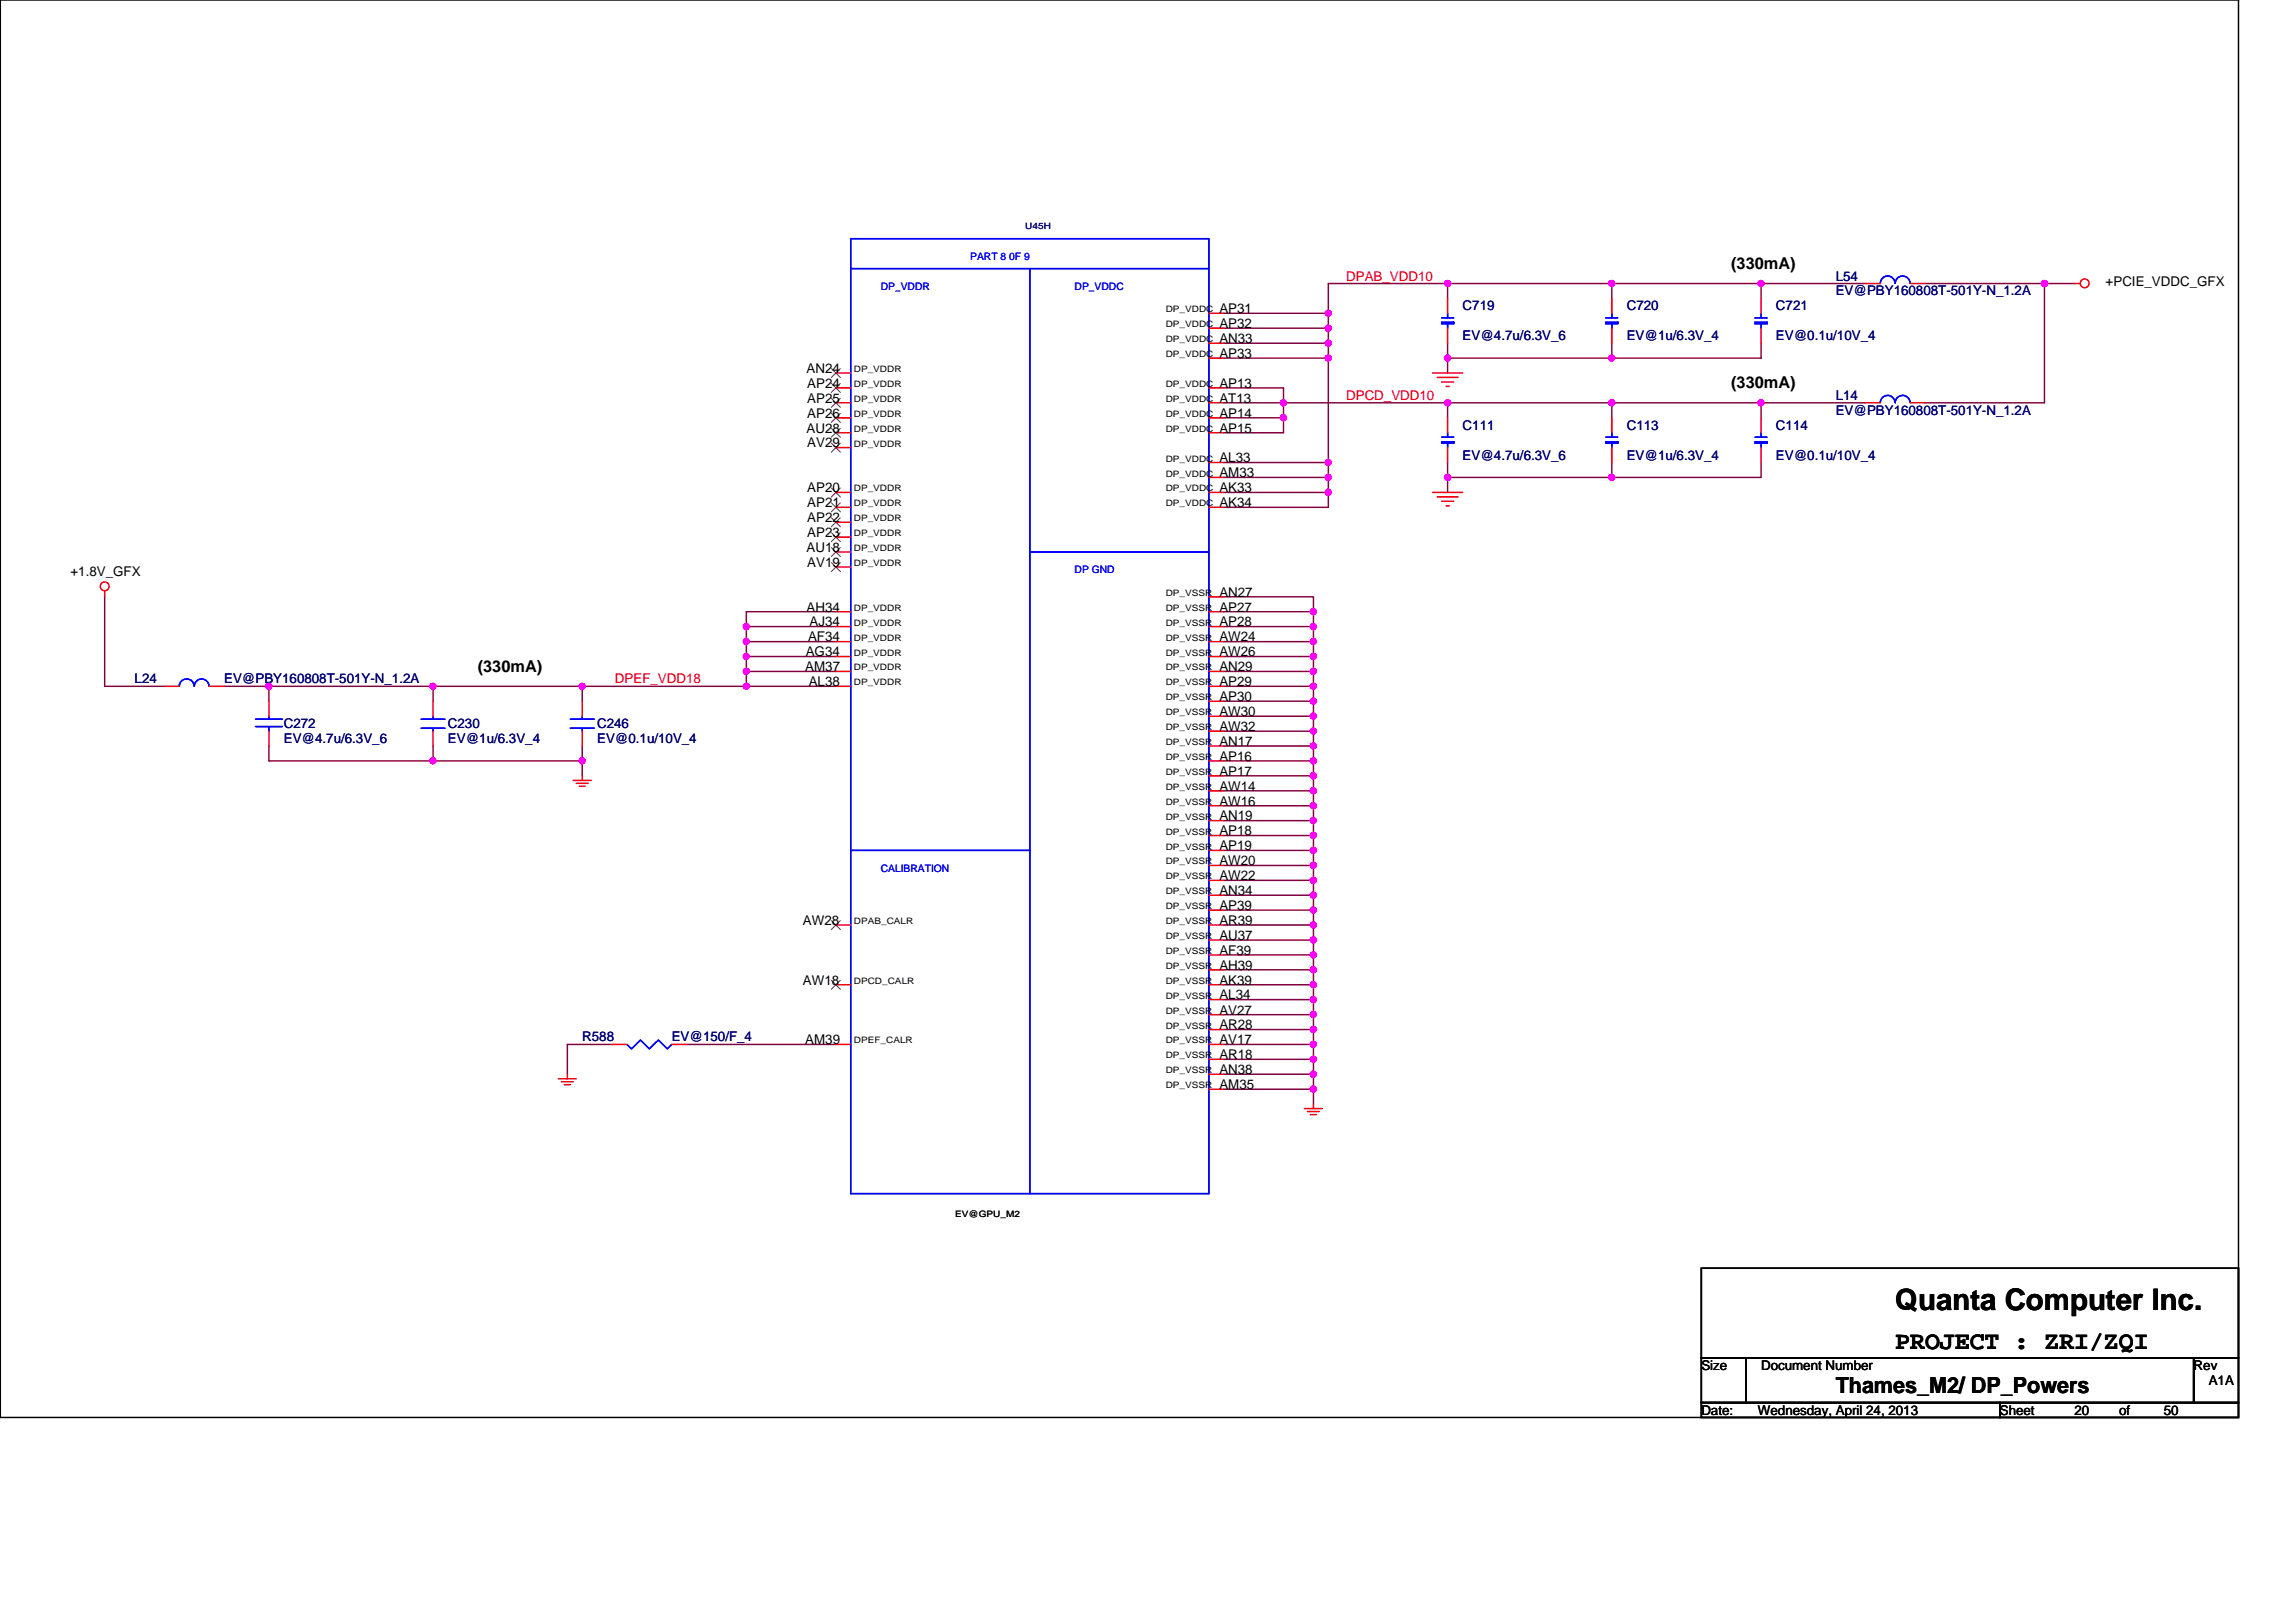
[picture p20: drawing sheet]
<svg xmlns="http://www.w3.org/2000/svg" width="297mm" height="210mm" viewBox="0 0 297 210" stroke-linecap="round" stroke-linejoin="round" font-family="sans-serif">
<defs><g id="words">
<text font-size="3.8" x="245.2" y="169.5">Quanta Computer Inc.</text>
<text font-size="3.3" x="245.2" y="174.6">PROJECT : ZRI/ZQI</text>
<text font-size="2.9" x="237.5" y="180.3">Thames_M2/ DP_Powers</text>
<g font-size="2.1">
<text x="224" y="34.8">(330mA)</text>
<text x="224" y="50.2">(330mA)</text>
<text x="61.8" y="86.9">(330mA)</text>
</g>
<g font-size="1.7">
<text x="157.8" y="40.5">AP31</text>
<text x="272.4" y="37.1">+PCIE_VDDC_GFX</text>
<text x="157.8" y="46.3">AP33</text>
<text x="157.8" y="44.4">AN33</text>
<text x="157.8" y="42.4">AP32</text>
<text x="104.3" y="48.2">AN24</text>
<text x="104.4" y="52.1">AP25</text>
<text x="104.4" y="50.2">AP24</text>
<text x="157.8" y="52.1">AT13</text>
<text x="157.8" y="50.2">AP13</text>
<text x="104.3" y="56">AU28</text>
<text x="104.4" y="57.9">AV29</text>
<text x="104.4" y="54">AP26</text>
<text x="157.8" y="59.8">AL33</text>
<text x="157.8" y="56">AP15</text>
<text x="157.8" y="54">AP14</text>
<text x="104.4" y="65.6">AP21</text>
<text x="104.4" y="63.7">AP20</text>
<text x="157.8" y="65.6">AK34</text>
<text x="157.8" y="63.7">AK33</text>
<text x="157.8" y="61.7">AM33</text>
<text x="104.3" y="71.4">AU18</text>
<text x="104.4" y="69.5">AP23</text>
<text x="104.4" y="67.5">AP22</text>
<text x="9.1" y="74.5">+1.8V_GFX</text>
<text x="104.4" y="73.3">AV19</text>
<text x="157.8" y="77.2">AN27</text>
<text x="104.3" y="79.1">AH34</text>
<text x="104.5" y="83">AF34</text>
<text x="104.7" y="81">AJ34</text>
<text x="157.8" y="83">AW24</text>
<text x="157.8" y="81">AP28</text>
<text x="157.8" y="79.1">AP27</text>
<text x="104.2" y="86.8">AM37</text>
<text x="104.2" y="84.9">AG34</text>
<text x="104.6" y="88.8">AL38</text>
<text x="157.8" y="88.8">AP29</text>
<text x="157.8" y="86.8">AN29</text>
<text x="157.8" y="84.9">AW26</text>
<text x="157.8" y="94.6">AW32</text>
<text x="157.8" y="92.6">AW30</text>
<text x="157.8" y="90.7">AP30</text>
<text x="157.8" y="100.4">AP17</text>
<text x="157.8" y="98.4">AP16</text>
<text x="157.8" y="96.5">AN17</text>
<text x="157.8" y="106.2">AN19</text>
<text x="157.8" y="104.2">AW16</text>
<text x="157.8" y="102.3">AW14</text>
<text x="157.8" y="113.9">AW22</text>
<text x="157.8" y="112">AW20</text>
<text x="157.8" y="110">AP19</text>
<text x="157.8" y="108.1">AP18</text>
<text x="103.9" y="119.7">AW28</text>
<text x="157.8" y="119.7">AR39</text>
<text x="157.8" y="117.7">AP39</text>
<text x="157.8" y="115.8">AN34</text>
<text x="157.8" y="125.5">AH39</text>
<text x="157.8" y="123.5">AF39</text>
<text x="157.8" y="121.6">AU37</text>
<text x="103.9" y="127.4">AW18</text>
<text x="157.8" y="131.3">AV27</text>
<text x="157.8" y="129.3">AL34</text>
<text x="157.8" y="127.4">AK39</text>
<text x="104.2" y="135.1">AM39</text>
<text x="157.8" y="137">AR18</text>
<text x="157.8" y="135.1">AV17</text>
<text x="157.8" y="133.2">AR28</text>
<text x="157.8" y="140.9">AM35</text>
<text x="157.8" y="139">AN38</text>
<text x="220.1" y="177.2">Size</text>
<text x="227.8" y="177.2">Document Number</text>
<text x="283.8" y="177.2">Rev</text>
<text x="285.7" y="179.1">A1A</text>
<text x="220.1" y="183">Date:</text>
<text x="227.4" y="183">Wednesday, April 24, 2013</text>
<text x="258.7" y="183">Sheet</text>
<text x="268.4" y="183">20</text>
<text x="274.1" y="183">of</text>
<text x="279.9" y="183">50</text>
</g>
<g font-size="1.7" fill="#f00">
<text x="174.2" y="36.3">DPAB_VDD10</text>
<text x="174.2" y="51.7">DPCD_VDD10</text>
<text x="79.6" y="88.4">DPEF_VDD18</text>
</g>
<g font-size="1.7" fill="#000080">
<text x="189.2" y="40.2">C719</text>
<text x="210.5" y="40.2">C720</text>
<text x="229.8" y="40.2">C721</text>
<text x="237.5" y="38.2">EV@PBY160808T-501Y-N_1.2A</text>
<text x="237.5" y="36.3">L54</text>
<text x="189.2" y="44">EV@4.7u/6.3V_6</text>
<text x="210.5" y="44">EV@1u/6.3V_4</text>
<text x="229.8" y="44">EV@0.1u/10V_4</text>
<text x="237.5" y="53.7">EV@PBY160808T-501Y-N_1.2A</text>
<text x="237.5" y="51.7">L14</text>
<text x="189.2" y="55.6">C111</text>
<text x="189.2" y="59.5">EV@4.7u/6.3V_6</text>
<text x="210.5" y="55.6">C113</text>
<text x="210.5" y="59.5">EV@1u/6.3V_4</text>
<text x="229.8" y="55.6">C114</text>
<text x="229.8" y="59.5">EV@0.1u/10V_4</text>
<text x="17.4" y="88.4">L24</text>
<text x="29" y="88.4">EV@PBY160808T-501Y-N_1.2A</text>
<text x="36.7" y="94.2">C272</text>
<text x="58" y="94.2">C230</text>
<text x="77.3" y="94.2">C246</text>
<text x="36.7" y="96.1">EV@4.7u/6.3V_6</text>
<text x="58" y="96.1">EV@1u/6.3V_4</text>
<text x="77.3" y="96.1">EV@0.1u/10V_4</text>
<text x="75.3" y="134.7">R588</text>
<text x="86.9" y="134.7">EV@150/F_4</text>
</g>
<g font-size="1.3" fill="#00f">
<text x="125.5" y="33.6">PART 8 0F 9</text>
<text x="113.9" y="37.5">DP_VDDR</text>
<text x="139" y="37.5">DP_VDDC</text>
<text x="139" y="74.2">DP GND</text>
<text x="113.9" y="112.8">CALIBRATION</text>
</g>
<text font-size="1.1" fill="#000080" x="132.6" y="29.6">U45H</text>
<g font-size="1.1">
<text x="150.8" y="40.4">DP_VDDC</text>
<text x="150.8" y="46.2">DP_VDDC</text>
<text x="150.8" y="44.3">DP_VDDC</text>
<text x="150.8" y="42.4">DP_VDDC</text>
<text x="110.5" y="53.9">DP_VDDR</text>
<text x="110.5" y="52">DP_VDDR</text>
<text x="110.5" y="50.1">DP_VDDR</text>
<text x="110.5" y="48.1">DP_VDDR</text>
<text x="150.8" y="53.9">DP_VDDC</text>
<text x="150.8" y="52">DP_VDDC</text>
<text x="150.8" y="50.1">DP_VDDC</text>
<text x="110.5" y="57.8">DP_VDDR</text>
<text x="110.5" y="55.9">DP_VDDR</text>
<text x="150.8" y="59.7">DP_VDDC</text>
<text x="150.8" y="55.9">DP_VDDC</text>
<text x="110.5" y="65.5">DP_VDDR</text>
<text x="110.5" y="63.6">DP_VDDR</text>
<text x="150.8" y="65.5">DP_VDDC</text>
<text x="150.8" y="63.6">DP_VDDC</text>
<text x="150.8" y="61.7">DP_VDDC</text>
<text x="110.5" y="71.3">DP_VDDR</text>
<text x="110.5" y="69.4">DP_VDDR</text>
<text x="110.5" y="67.4">DP_VDDR</text>
<text x="110.5" y="73.2">DP_VDDR</text>
<text x="150.8" y="77.1">DP_VSSR</text>
<text x="110.5" y="82.9">DP_VDDR</text>
<text x="110.5" y="81">DP_VDDR</text>
<text x="110.5" y="79">DP_VDDR</text>
<text x="150.8" y="82.9">DP_VSSR</text>
<text x="150.8" y="81">DP_VSSR</text>
<text x="150.8" y="79">DP_VSSR</text>
<text x="110.5" y="88.7">DP_VDDR</text>
<text x="110.5" y="86.7">DP_VDDR</text>
<text x="110.5" y="84.8">DP_VDDR</text>
<text x="150.8" y="88.7">DP_VSSR</text>
<text x="150.8" y="86.7">DP_VSSR</text>
<text x="150.8" y="84.8">DP_VSSR</text>
<text x="150.8" y="94.5">DP_VSSR</text>
<text x="150.8" y="92.5">DP_VSSR</text>
<text x="150.8" y="90.6">DP_VSSR</text>
<text x="150.8" y="100.3">DP_VSSR</text>
<text x="150.8" y="98.3">DP_VSSR</text>
<text x="150.8" y="96.4">DP_VSSR</text>
<text x="150.8" y="108">DP_VSSR</text>
<text x="150.8" y="106">DP_VSSR</text>
<text x="150.8" y="104.1">DP_VSSR</text>
<text x="150.8" y="102.2">DP_VSSR</text>
<text x="150.8" y="113.8">DP_VSSR</text>
<text x="150.8" y="111.8">DP_VSSR</text>
<text x="150.8" y="109.9">DP_VSSR</text>
<text x="110.5" y="119.6">DPAB_CALR</text>
<text x="150.8" y="119.6">DP_VSSR</text>
<text x="150.8" y="117.6">DP_VSSR</text>
<text x="150.8" y="115.7">DP_VSSR</text>
<text x="150.8" y="125.3">DP_VSSR</text>
<text x="150.8" y="123.4">DP_VSSR</text>
<text x="150.8" y="121.5">DP_VSSR</text>
<text x="110.5" y="127.3">DPCD_CALR</text>
<text x="150.8" y="131.1">DP_VSSR</text>
<text x="150.8" y="129.2">DP_VSSR</text>
<text x="150.8" y="127.3">DP_VSSR</text>
<text x="110.5" y="135">DPEF_CALR</text>
<text x="150.8" y="136.9">DP_VSSR</text>
<text x="150.8" y="135">DP_VSSR</text>
<text x="150.8" y="133.1">DP_VSSR</text>
<text x="150.8" y="140.8">DP_VSSR</text>
<text x="150.8" y="138.9">DP_VSSR</text>
<text x="123.6" y="157.4">EV@GPU_M2</text>
</g>
</g></defs>
<path d="M0 0h289.6v183.4h-289.6zM220.1 175.7h5.8v5.8h-5.8zM220.1 164.1h69.5v11.6h-69.5zM225.9 175.7h57.9v5.8h-57.9zM283.8 175.7h5.8v5.8h-5.8zM220.1 181.5h38.6v1.9h-38.6zM258.7 181.5h30.9v1.9h-30.9z" fill="none" stroke="#000" stroke-width=".19"/>
<g fill="none" stroke="#800040" stroke-width=".19">
<path d="M187.3 36.7h21.2v1.9M187.3 36.7v1.9M187.3 36.7h-15.5v3.8M208.5 36.7h19.3M227.8 36.7h13.5M227.8 36.7v1.9M249.1 36.7h15.4M264.5 36.7h3.9M264.5 36.7v15.4h-15.4M158.3 54.1h7.7M158.3 52.1h7.7M158.3 50.2h7.7v1.9"/>
<path d="M158.3 59.8h13.5M158.3 46.3h13.5M158.3 44.4h13.5v1.9M158.3 42.5h13.5M158.3 40.5h13.5M166 52.1h21.3M166 54.1v1.9h-7.7M166 52.1v2M171.8 59.8v2M171.8 42.5v1.9M171.8 40.5v2M171.8 46.3v13.5"/>
<path d="M187.3 44.4v1.9h21.2M187.3 52.1h21.2v2M187.3 59.8v2h21.2M187.3 52.1v2M187.3 46.3v2M208.5 44.4v1.9M208.5 59.8v2M208.5 52.1h19.3M227.8 44.4v1.9h-19.3M227.8 52.1v2M227.8 59.8v2h-19.3M227.8 52.1h13.5"/>
<path d="M13.5 77.2v11.6h7.8M108.1 79.1h-11.5v2M158.3 63.7h13.5M158.3 79.1h11.6v2M158.3 77.2h11.6v1.9M158.3 61.8h13.5M171.8 63.7v1.9h-13.5M171.8 61.8v1.9M187.3 61.8v1.9M29 88.8h5.8M34.8 88.8h21.2M34.8 96.5v1.9h21.2"/>
<path d="M34.8 88.8v1.9M56 88.8v1.9M56 96.5v1.9M56 98.4h19.3M56 88.8h19.3M75.3 96.5v1.9M75.3 88.8v1.9M75.3 98.4v2M75.3 88.8h21.3M96.6 86.9v1.9M96.6 81.1v1.9M96.6 83v1.9"/>
<path d="M96.6 88.8h11.5M96.6 84.9h11.5M96.6 83h11.5M96.6 81.1h11.5M96.6 84.9v2h11.5M158.3 98.4h11.6M158.3 96.5h11.6M158.3 94.6h11.6M158.3 92.7h11.6M158.3 90.7h11.6M158.3 88.8h11.6M158.3 86.9h11.6"/>
<path d="M158.3 84.9h11.6M158.3 83h11.6v3.9M158.3 81.1h11.6M169.9 98.4v2M169.9 96.5v1.9M169.9 94.6v1.9M169.9 92.7v1.9M169.9 90.7v2M169.9 88.8v1.9M169.9 86.9v1.9M169.9 81.1v1.9M158.3 119.7h11.6"/>
<path d="M158.3 117.8h11.6M158.3 115.8h11.6M158.3 113.9h11.6M158.3 112h11.6M158.3 110h11.6M158.3 108.1h11.6M158.3 106.2h11.6M158.3 104.2h11.6M158.3 102.3h11.6M158.3 100.4h11.6M169.9 119.7v1.9M169.9 117.8v1.9"/>
<path d="M169.9 115.8v2M169.9 113.9v1.9M169.9 112v1.9M169.9 110v2M169.9 108.1v1.9M169.9 106.2v1.9M169.9 104.2v2M169.9 102.3v1.9M169.9 100.4v1.9M79.2 135.1h-5.8v3.9M88.8 135.1h19.3M158.3 137.1h11.6"/>
<path d="M158.3 135.1h11.6M158.3 133.2h11.6M158.3 131.3h11.6M158.3 129.3h11.6M158.3 127.4h11.6M158.3 125.5h11.6M158.3 123.5h11.6M158.3 121.6h11.6M158.3 139h11.6M169.9 137.1v1.9M169.9 135.1v2M169.9 133.2v1.9"/>
<path d="M169.9 131.3v1.9M169.9 129.3v2M169.9 127.4v1.9M169.9 125.5v1.9M169.9 123.5v2M169.9 121.6v1.9M169.9 139v1.9M158.3 140.9h11.6M169.9 140.9v2"/>
</g>
<g fill="#f0f" stroke="#f0f" stroke-width=".19">
<circle cx="96.5" cy="88.8" r=".38"/>
<circle cx="96.5" cy="84.9" r=".38"/>
<circle cx="96.5" cy="86.9" r=".38"/>
<circle cx="96.5" cy="83" r=".38"/>
<circle cx="96.5" cy="81.1" r=".38"/>
<circle cx="169.9" cy="140.9" r=".38"/>
<circle cx="169.9" cy="139" r=".38"/>
<circle cx="169.9" cy="137" r=".38"/>
<circle cx="169.9" cy="135.1" r=".38"/>
<circle cx="169.9" cy="133.2" r=".38"/>
<circle cx="169.9" cy="131.3" r=".38"/>
<circle cx="169.9" cy="129.3" r=".38"/>
<circle cx="169.9" cy="127.4" r=".38"/>
<circle cx="169.9" cy="125.5" r=".38"/>
<circle cx="169.9" cy="123.5" r=".38"/>
<circle cx="169.9" cy="121.6" r=".38"/>
<circle cx="169.9" cy="119.7" r=".38"/>
<circle cx="169.9" cy="117.7" r=".38"/>
<circle cx="169.9" cy="115.8" r=".38"/>
<circle cx="169.9" cy="113.9" r=".38"/>
<circle cx="169.9" cy="111.9" r=".38"/>
<circle cx="169.9" cy="110" r=".38"/>
<circle cx="169.9" cy="108.1" r=".38"/>
<circle cx="169.9" cy="106.2" r=".38"/>
<circle cx="169.9" cy="104.2" r=".38"/>
<circle cx="169.9" cy="102.3" r=".38"/>
<circle cx="169.9" cy="100.4" r=".38"/>
<circle cx="169.9" cy="98.4" r=".38"/>
<circle cx="169.9" cy="96.5" r=".38"/>
<circle cx="169.9" cy="94.6" r=".38"/>
<circle cx="169.9" cy="92.6" r=".38"/>
<circle cx="169.9" cy="90.7" r=".38"/>
<circle cx="169.9" cy="88.8" r=".38"/>
<circle cx="169.9" cy="86.9" r=".38"/>
<circle cx="169.9" cy="84.9" r=".38"/>
<circle cx="169.9" cy="83" r=".38"/>
<circle cx="169.9" cy="81.1" r=".38"/>
<circle cx="169.9" cy="79.1" r=".38"/>
<circle cx="171.8" cy="63.7" r=".38"/>
<circle cx="171.8" cy="61.8" r=".38"/>
<circle cx="166" cy="54" r=".38"/>
<circle cx="171.8" cy="44.4" r=".38"/>
<circle cx="171.8" cy="42.5" r=".38"/>
<circle cx="171.8" cy="40.5" r=".38"/>
<circle cx="34.8" cy="88.8" r=".38"/>
<circle cx="187.3" cy="46.3" r=".38"/>
<circle cx="208.5" cy="46.3" r=".38"/>
<circle cx="227.8" cy="36.7" r=".38"/>
<circle cx="208.5" cy="36.7" r=".38"/>
<circle cx="187.3" cy="36.7" r=".38"/>
<circle cx="75.3" cy="88.8" r=".38"/>
<circle cx="56" cy="88.8" r=".38"/>
<circle cx="75.3" cy="98.4" r=".38"/>
<circle cx="56" cy="98.4" r=".38"/>
<circle cx="264.5" cy="36.7" r=".38"/>
<circle cx="187.3" cy="61.8" r=".38"/>
<circle cx="208.5" cy="61.8" r=".38"/>
<circle cx="227.8" cy="52.1" r=".38"/>
<circle cx="208.5" cy="52.1" r=".38"/>
<circle cx="187.3" cy="52.1" r=".38"/>
<circle cx="166" cy="52.1" r=".38"/>
<circle cx="171.8" cy="59.8" r=".38"/>
<circle cx="171.8" cy="46.3" r=".38"/>
</g>
<g fill="none" stroke="#f00" stroke-width=".19">
<path d="M187.3 38.6v1.9M208.5 38.6v1.9M227.8 38.6v1.9M241.3 36.7h2M247.1 36.7h2M268.4 36.7h.7M108.1 57.9h2M108.1 56h2M108.1 54.1h2M108.1 52.1h2M108.1 50.2h2M108.1 48.3h2"/>
<path d="M156.4 56h1.9M156.4 54.1h1.9M156.4 52.1h1.9M156.4 50.2h1.9M156.4 59.8h1.9M156.4 46.3h1.9M156.4 44.4h1.9M156.4 42.5h1.9M156.4 40.5h1.9M185.4 48.3h3.8M185.9 48.8h2.7M186.5 49.4h1.6"/>
<path d="M187.1 50h.4M187.3 42.5v1.9M187.3 54.1v1.9M187.3 57.9v1.9M208.5 42.5v1.9M208.5 54.1v1.9M208.5 57.9v1.9M227.8 42.5v1.9M227.8 54.1v1.9M227.8 57.9v1.9M241.3 52.1h2M247.1 52.1h2"/>
<path d="M13.5 76.5v.7M108.1 79.1h2M108.1 73.4h2M108.1 71.4h2M108.1 69.5h2M108.1 67.6h2M108.1 65.6h2M108.1 63.7h2M156.4 79.1h1.9M156.4 65.6h1.9M156.4 63.7h1.9M156.4 77.2h1.9"/>
<path d="M156.4 61.8h1.9M185.4 63.7h3.8M185.9 64.3h2.7M186.5 64.9h1.6M187.1 65.4h.4M21.3 88.8h1.9M27.1 88.8h1.9M34.8 90.7v2M34.8 94.6v1.9M56 90.7v2M56 94.6v1.9M75.3 90.7v2"/>
<path d="M75.3 94.6v1.9M108.1 88.8h2M108.1 86.9h2M108.1 84.9h2M108.1 83h2M108.1 81.1h2M156.4 88.8h1.9M156.4 86.9h1.9M156.4 84.9h1.9M156.4 83h1.9M156.4 81.1h1.9M156.4 98.4h1.9"/>
<path d="M156.4 96.5h1.9M156.4 94.6h1.9M156.4 92.7h1.9M156.4 90.7h1.9M74.2 101h2.3M74.5 101.3h1.6M74.9 101.7h.8M75.3 100.4v.6M108.1 119.7h2M156.4 119.7h1.9M156.4 117.8h1.9M156.4 115.8h1.9"/>
<path d="M156.4 113.9h1.9M156.4 112h1.9M156.4 110h1.9M156.4 108.1h1.9M156.4 106.2h1.9M156.4 104.2h1.9M156.4 102.3h1.9M156.4 100.4h1.9M72.2 139.6h2.3M72.6 140h1.6M73.4 139v.6M79.2 135.1h1.9"/>
<path d="M86.9 135.1h1.9M108.1 135.1h2M108.1 127.4h2M156.4 135.1h1.9M156.4 127.4h1.9M156.4 139h1.9M156.4 137.1h1.9M156.4 133.2h1.9M156.4 131.3h1.9M156.4 129.3h1.9M156.4 125.5h1.9M156.4 123.5h1.9"/>
<path d="M156.4 121.6h1.9M73 140.3h.8M156.4 140.9h1.9M168.8 143.4h2.3M169.1 143.8h1.6M169.5 144.2h.8M169.9 142.9v.5"/>
<circle cx="269.7" cy="36.7" r=".57"/>
<circle cx="13.5" cy="75.9" r=".57"/>
</g>
<g fill="none" stroke="#00f" stroke-width=".19">
<path d="M110.1 34.8h46.3M110.1 30.9h46.3v123.5h-46.3zM133.2 34.8v119.6M245.2 36.7a.95 .95 0 0 0-1-1 .95 .95 0 0 0-.9 1M247.1 36.7a.96 .96 0 0 0-.9-1 .96 .96 0 0 0-1 1M110.1 54.1h.1M110.1 52.1h.1M110.1 57.9h.1M110.1 50.2h.1M110.1 48.3h.1M110.1 56h.1M156.4 59.8h.1"/>
<path d="M156.4 56h.1M156.4 54.1h.1M156.4 52.1h.1M156.4 50.2h.1M156.4 46.3h.1M156.4 44.4h.1M156.4 42.5h.1M156.4 40.5h.1M186.5 56.6h1.6M186.5 41.1h1.6M187.3 57.3v.6M187.3 56v.6"/>
<path d="M187.3 41.9v.6M187.3 40.5v.6M207.7 41.1h1.6M207.7 56.6h1.6M208.5 41.9v.6M208.5 40.5v.6M208.5 57.3v.6M208.5 56v.6M227.1 56.6h1.5M227.1 41.1h1.5M227.8 57.3v.6M227.8 56v.6"/>
<path d="M227.8 41.9v.6M227.8 40.5v.6M245.2 52.1a.95 .95 0 0 0-1-.9 .95 .95 0 0 0-.9 .9M247.1 52.1a.96 .96 0 0 0-.9-.9 .96 .96 0 0 0-1 .9M110.1 79.1h.1M110.1 69.5h.1M110.1 67.6h.1M110.1 73.4h.1M110.1 65.6h.1M110.1 63.7h.1M110.1 71.4h.1M133.2 71.4h23.2"/>
<path d="M156.4 65.6h.1M156.4 63.7h.1M156.4 61.8h.1M156.4 79.1h.1M156.4 77.2h.1M27 88.8a.96 .96 0 0 0-.9-1 .96 .96 0 0 0-1 1 .96 .96 0 0 0-.9-1 .96 .96 0 0 0-1 1M33.1 94h3.4M33.1 93h3.4M34.8 92.7v.3M34.8 94v.6M54.5 94.2h3.1M54.5 93h3.1"/>
<path d="M56 92.7v.3M56 94.2v.4M73.8 94.2h3.1M73.8 93h3.1M75.3 92.7v.3M75.3 94.2v.4M110.1 84.9h.1M110.1 83h.1M110.1 88.8h.1M110.1 81.1h.1M110.1 86.9h.1M156.4 98.4h.1"/>
<path d="M156.4 96.5h.1M156.4 94.6h.1M156.4 92.7h.1M156.4 90.7h.1M156.4 88.8h.1M156.4 86.9h.1M156.4 84.9h.1M156.4 83h.1M156.4 81.1h.1M110.1 119.7h.1M110.1 110h23.1M156.4 119.7h.1"/>
<path d="M156.4 117.8h.1M156.4 115.8h.1M156.4 113.9h.1M156.4 112h.1M156.4 110h.1M156.4 108.1h.1M156.4 106.2h.1M156.4 104.2h.1M156.4 102.3h.1M156.4 100.4h.1M81.1 135.1l.6 .6 1.1-1.1 1.2 1.1 1.2-1.1 1.1 1.1 .6-.6M110.1 135.1h.1"/>
<path d="M110.1 127.4h.1M156.4 129.3h.1M156.4 127.4h.1M156.4 125.5h.1M156.4 123.5h.1M156.4 121.6h.1M156.4 139h.1M156.4 137.1h.1M156.4 135.1h.1M156.4 133.2h.1M156.4 131.3h.1M156.4 140.9h.1"/>
</g>
<g fill="#00f" stroke="#00f" stroke-width=".19">
<path d="M186.5 57.1v.2h1.6v-.2z" fill-rule="evenodd"/>
<path d="M186.5 57.1v.2h1.6v-.2z" fill-rule="evenodd"/>
<path d="M227.1 57.1v.2h1.5v-.2z" fill-rule="evenodd"/>
<path d="M227.1 57.1v.2h1.5v-.2z" fill-rule="evenodd"/>
<path d="M186.5 41.7v.2h1.6v-.2z" fill-rule="evenodd"/>
<path d="M186.5 41.7v.2h1.6v-.2z" fill-rule="evenodd"/>
<path d="M227.1 41.7v.2h1.5v-.2z" fill-rule="evenodd"/>
<path d="M227.1 41.7v.2h1.5v-.2z" fill-rule="evenodd"/>
<path d="M207.7 41.7v.2h1.6v-.2z" fill-rule="evenodd"/>
<path d="M207.7 41.7v.2h1.6v-.2z" fill-rule="evenodd"/>
<path d="M207.7 57.1v.2h1.6v-.2z" fill-rule="evenodd"/>
<path d="M207.7 57.1v.2h1.6v-.2z" fill-rule="evenodd"/>
</g>
<g fill="none" stroke="#804000" stroke-width=".13">
<path d="M107.6 57.3l1.1 1.2M107.6 55.4l1.1 1.2M107.6 53.5l1.1 1.2M107.6 51.5l1.1 1.2M107.6 49.6l1.1 1.2M107.6 47.7l1.1 1.2M108.7 57.3l-1.2 1.2M108.7 55.4l-1.2 1.2M108.7 53.5l-1.2 1.2M108.7 51.5l-1.2 1.2M108.7 49.6l-1.2 1.2M108.7 47.7l-1.2 1.2"/>
<path d="M107.6 72.8l1.1 1.2M107.6 70.8l1.1 1.2M107.6 68.9l1.1 1.2M107.6 67l1.1 1.2M107.6 65.1l1.1 1.1M107.6 63.1l1.1 1.2M108.7 72.8l-1.2 1.2M108.7 70.8l-1.2 1.2M108.7 68.9l-1.2 1.2M108.7 67l-1.2 1.2M108.7 65.1l-1.2 1.1M108.7 63.1l-1.2 1.2"/>
<path d="M107.6 119.1l1.1 1.2M108.7 119.1l-1.2 1.2M107.6 126.8l1.1 1.2M108.7 126.8l-1.2 1.2"/>
</g>
<use href="#words"/>
</svg>
